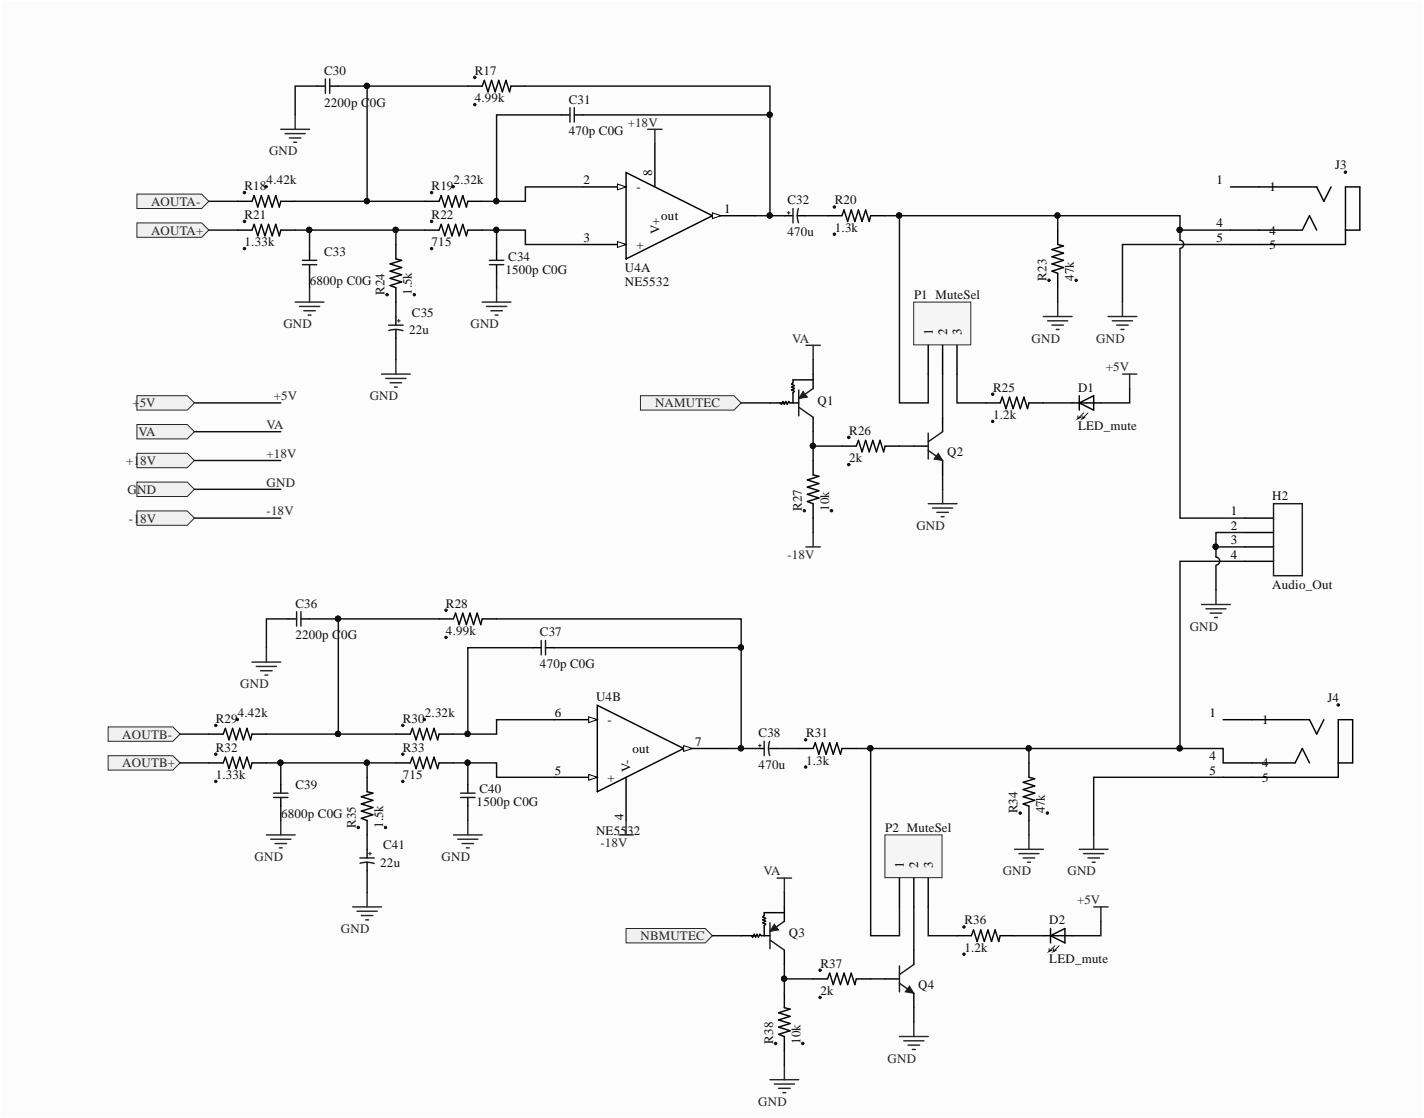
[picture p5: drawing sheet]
<svg xmlns="http://www.w3.org/2000/svg" width="251mm" height="197mm" viewBox="0 0 251 197" stroke-linecap="round" stroke-linejoin="round" font-family="sans-serif">
<defs><g id="words">
<g font-size="2.3" fill="#0e0e0e">
<text x="57.2" y="13.2">C30</text>
<text x="83.7" y="13.2">R17</text>
<text x="57.2" y="18.8">2200p C0G</text>
<text x="83.7" y="18">4.99k</text>
<text x="100.3" y="18.3">C31</text>
<text x="100.3" y="23.9">470p C0G</text>
<text x="235.5" y="29.9">J3</text>
<text x="43.1" y="33.5">R18</text>
<text x="47" y="32.5">4.42k</text>
<text x="76.1" y="33.5">R19</text>
<text x="80" y="32.5">2.32k</text>
<text x="43.1" y="38.6">R21</text>
<text x="76.1" y="38.6">R22</text>
<text x="138.9" y="36.1">C32</text>
<text x="138.9" y="41.6">470u</text>
<text x="147.3" y="36.1">R20</text>
<text x="147.3" y="40.9">1.3k</text>
<text x="43.1" y="43.4">1.33k</text>
<text x="57.2" y="45.2">C33</text>
<text x="76.1" y="43.4">715</text>
<text x="89.7" y="46">C34</text>
<text x="110.2" y="48">U4A</text>
<text x="54.6" y="50.3">6800p C0G</text>
<text x="67.8" y="52.1" transform="rotate(-90 67.8 52.1)">R24</text>
<text x="72.7" y="52.1" transform="rotate(-90 72.7 52.1)">1.5k</text>
<text x="89.2" y="48.2">1500p C0G</text>
<text x="110.2" y="50.5">NE5532</text>
<text x="161.2" y="52.8">P1 MuteSel</text>
<text x="184.6" y="49.5" transform="rotate(-90 184.6 49.5)">R23</text>
<text x="189.4" y="49.5" transform="rotate(-90 189.4 49.5)">47k</text>
<text x="72.2" y="58.9">22u</text>
<text x="72.7" y="55.9">C35</text>
<text x="144.2" y="71.4">Q1</text>
<text x="175.2" y="69.1">R25</text>
<text x="190.1" y="69.1">D1</text>
<text x="149.8" y="76.7">R26</text>
<text x="175.2" y="73.9">1.2k</text>
<text x="190.1" y="75.9">LED_mute</text>
<text x="149.8" y="81.5">2k</text>
<text x="167.1" y="80.5">Q2</text>
<text x="224.4" y="88.1">H2</text>
<text x="141.4" y="90.2" transform="rotate(-90 141.4 90.2)">R27</text>
<text x="146.2" y="90.2" transform="rotate(-90 146.2 90.2)">10k</text>
<text x="52.1" y="107.2">C36</text>
<text x="78.7" y="107.2">R28</text>
<text x="224.4" y="103.9">Audio_Out</text>
<text x="52.1" y="112.8">2200p C0G</text>
<text x="78.7" y="112">4.99k</text>
<text x="95.2" y="112.2">C37</text>
<text x="95.2" y="117.8">470p C0G</text>
<text x="105.1" y="123.7">U4B</text>
<text x="234.1" y="123.8">J4</text>
<text x="38.1" y="127.5">R29</text>
<text x="42" y="126.5">4.42k</text>
<text x="71.1" y="127.5">R30</text>
<text x="74.9" y="126.5">2.32k</text>
<text x="133.8" y="130">C38</text>
<text x="142.2" y="130">R31</text>
<text x="38.1" y="132.6">R32</text>
<text x="38.1" y="137.4">1.33k</text>
<text x="71.1" y="132.6">R33</text>
<text x="71.1" y="137.4">715</text>
<text x="133.8" y="135.6">470u</text>
<text x="142.2" y="134.9">1.3k</text>
<text x="52.1" y="139.2">C39</text>
<text x="84.1" y="142.2">1500p C0G</text>
<text x="84.6" y="139.9">C40</text>
<text x="179.5" y="143.5" transform="rotate(-90 179.5 143.5)">R34</text>
<text x="184.3" y="143.5" transform="rotate(-90 184.3 143.5)">47k</text>
<text x="49.6" y="144.2">6800p C0G</text>
<text x="62.8" y="146" transform="rotate(-90 62.8 146)">R35</text>
<text x="67.6" y="146" transform="rotate(-90 67.6 146)">1.5k</text>
<text x="67.6" y="149.8">C41</text>
<text x="105.1" y="147.3">NE5532</text>
<text x="156.1" y="146.8">P2 MuteSel</text>
<text x="67.1" y="152.9">22u</text>
<text x="139.1" y="165.3">Q3</text>
<text x="170.1" y="163">R36</text>
<text x="170.1" y="167.9">1.2k</text>
<text x="185.1" y="163">D2</text>
<text x="144.7" y="170.7">R37</text>
<text x="185.1" y="169.9">LED_mute</text>
<text x="144.7" y="175.5">2k</text>
<text x="162" y="174.5">Q4</text>
<text x="136.4" y="184.1" transform="rotate(-90 136.4 184.1)">R38</text>
<text x="141.2" y="184.1" transform="rotate(-90 141.2 184.1)">10k</text>
</g>
<g font-size="2.3" fill="#262626">
<text x="110.7" y="22.3">+18V</text>
<text x="47.5" y="27.4">GND</text>
<text x="26.6" y="36.3">AOUTA-</text>
<text x="26.6" y="41.4">AOUTA+</text>
<text x="50" y="57.9">GND</text>
<text x="83" y="57.9">GND</text>
<text x="139.7" y="60.4">VA</text>
<text x="181.9" y="60.4">GND</text>
<text x="193.4" y="60.4">GND</text>
<text x="195.1" y="65.5">+5V</text>
<text x="23.3" y="71.9">+5V</text>
<text x="48.3" y="70.6">+5V</text>
<text x="65.2" y="70.6">GND</text>
<text x="115.5" y="71.9">NAMUTEC</text>
<text x="24.4" y="76.9">VA</text>
<text x="47" y="75.7">VA</text>
<text x="22.2" y="82">+1</text>
<text x="24.7" y="82">8V</text>
<text x="47" y="80.8">+18V</text>
<text x="22.5" y="87.1">G</text>
<text x="24.2" y="87.1">ND</text>
<text x="47" y="85.8">GND</text>
<text x="22.8" y="92.2">-1</text>
<text x="24.7" y="92.2">8V</text>
<text x="47" y="90.9">-18V</text>
<text x="161.6" y="93.5">GND</text>
<text x="138.9" y="98.5">-18V</text>
<text x="209.9" y="111.2">GND</text>
<text x="42.4" y="121.4">GND</text>
<text x="21.6" y="130.3">AOUTB-</text>
<text x="21.6" y="135.4">AOUTB+</text>
<text x="105.9" y="149.3">-18V</text>
<text x="44.9" y="151.9">GND</text>
<text x="77.9" y="151.9">GND</text>
<text x="134.7" y="154.4">VA</text>
<text x="176.9" y="154.4">GND</text>
<text x="188.3" y="154.4">GND</text>
<text x="190" y="159.5">+5V</text>
<text x="60.1" y="164.6">GND</text>
<text x="113" y="165.8">NBMUTEC</text>
<text x="156.6" y="187.4">GND</text>
<text x="133.7" y="195">GND</text>
</g>
<g font-size="2.3">
<text x="102.9" y="32.5">2</text>
<text x="112.2" y="33.8">-</text>
<text x="115" y="31" transform="rotate(-90 115 31)">8</text>
<text x="214.6" y="32.5">1</text>
<text x="223.9" y="33.8">1</text>
<text x="116.3" y="41.2" transform="rotate(-90 116.3 41.2)">V+</text>
<text x="116.6" y="38.8">out</text>
<text x="127.7" y="37.6">1</text>
<text x="214.6" y="40.1">4</text>
<text x="223.9" y="41.4">4</text>
<text x="102.9" y="42.7">3</text>
<text x="112.2" y="43.9">+</text>
<text x="214.6" y="42.7">5</text>
<text x="223.9" y="43.9">5</text>
<text x="164.5" y="59.2" transform="rotate(-90 164.5 59.2)">1</text>
<text x="167.1" y="59.2" transform="rotate(-90 167.1 59.2)">2</text>
<text x="169.6" y="59.2" transform="rotate(-90 169.6 59.2)">3</text>
<text x="217.1" y="90.9">1</text>
<text x="217.1" y="93.5">2</text>
<text x="217.1" y="96">3</text>
<text x="217.1" y="98.5">4</text>
<text x="97.9" y="126.5">6</text>
<text x="107.2" y="127.7">-</text>
<text x="122.6" y="131.6">7</text>
<text x="213.3" y="126.5">1</text>
<text x="222.6" y="127.7">1</text>
<text x="97.9" y="136.6">5</text>
<text x="107.2" y="137.9">+</text>
<text x="111.2" y="136.1" transform="rotate(-90 111.2 136.1)">V-</text>
<text x="111.6" y="132.8">out</text>
<text x="213.3" y="136.6">5</text>
<text x="213.3" y="134.1">4</text>
<text x="222.6" y="137.9">5</text>
<text x="222.6" y="135.4">4</text>
<text x="110" y="144.6" transform="rotate(-90 110 144.6)">4</text>
<text x="159.4" y="153.1" transform="rotate(-90 159.4 153.1)">1</text>
<text x="162" y="153.1" transform="rotate(-90 162 153.1)">2</text>
<text x="164.5" y="153.1" transform="rotate(-90 164.5 153.1)">3</text>
</g>
</g></defs>
<path d="M.2 .2h250.8v196.8h-250.8z" fill="#fcfcfc" stroke="#000" stroke-width=".18"/>
<g fill="none" stroke="#000" stroke-width=".25">
<path d="M55.9 15.2h1.5M58.2 15.2h1.5M82.5 15.2h2.6l.3-1 .7 2 .6-2 .6 2 .7-2 .6 2 .6-2 .7 2 .2-1h2.6M41.9 35.5h2.6l.3-1 .7 2 .6-2 .6 2 .7-2 .6 2 .6-2 .7 2 .2-1h2.6M74.9 35.5h2.5l.4-1 .7 2 .6-2 .6 2 .7-2 .6 2 .6-2 .7 2 .2-1h2.6M99 20.3h1.5M101.3 20.3h1.5M110.4 30.4l15.3 7.6-15.3 7.7zM125.7 38h7.6M41.9 40.6h2.6l.3-1 .7 2 .6-2 .6 2 .7-2 .6 2 .6-2 .7 2 .2-1h2.6M54.6 44.4v1.5M54.6 46.7v1.5"/>
<path d="M69.8 43.1v2.6l1 .2-2 .7 2 .6-2 .6 2 .7-2 .6 2 .6-2 .7 1 .3v2.6M69.8 55.8v1.6M69.8 58.1v1.5M74.9 40.6h2.5l.4-1 .7 2 .6-2 .6 2 .7-2 .6 2 .6-2 .7 2 .2-1h2.6M87.6 44.4v1.5M87.6 46.7v1.5"/>
</g>
<g fill="#0e0e0e" stroke="#0e0e0e" stroke-width=".18">
<circle cx="43.1" cy="34" r=".22"/>
<circle cx="46.9" cy="32.9" r=".22"/>
<circle cx="43.1" cy="39.1" r=".22"/>
<circle cx="43.1" cy="43.9" r=".22"/>
<circle cx="68.3" cy="52" r=".22"/>
<circle cx="73.1" cy="52" r=".21"/>
<circle cx="76.1" cy="34" r=".21"/>
<circle cx="79.9" cy="32.9" r=".21"/>
<circle cx="76.1" cy="39.1" r=".21"/>
<circle cx="76.1" cy="43.9" r=".21"/>
<circle cx="83.7" cy="13.7" r=".21"/>
<circle cx="83.7" cy="18.5" r=".21"/>
</g>
<path d="M57.4 13.9v2.6M58.2 13.9v2.6M100.5 19v2.5M101.3 19v2.5M53.3 45.9h2.6M53.3 46.7h2.6M68.6 57.4h2.5M68.6 58.3a4 4 0 0 1 2.5 0M86.3 45.9h2.6M86.3 46.7h2.6" fill="none" stroke="#1c1c1c" stroke-width=".25"/>
<g fill="none" stroke="#262626" stroke-width=".25">
<path d="M49.5 22.8h5.1M50.3 23.6h3.5M51 24.3h2.1M51.8 25.1h.5M52.1 20.3v2.5M52.1 53.3h5M52.8 54.1h3.6M53.6 54.8h2M54.3 55.6h.6M54.6 50.7v2.6M85.1 53.3h5M85.8 54.1h3.6"/>
<path d="M86.6 54.8h2M87.3 55.6h.5M87.6 50.7v2.6M67.3 66h5.1M68.1 66.8h3.5M68.8 67.5h2M69.6 68.3h.5M69.8 63.4v2.6"/>
</g>
<path d="M70.1 56.6h.5M70.3 56.3v.5" fill="none" stroke="#1c1c1c" stroke-width=".18"/>
<path d="M125.7 37.5l1.5 .5-1.5 .6z" fill="#fcfcfc"/>
<path d="M125.7 37.5l1.5 .5-1.5 .6z" fill="none" stroke="#000" stroke-width=".18"/>
<path d="M115.5 25.3v7.7M102.8 43.1h7.6" fill="none" stroke="#000" stroke-width=".25"/>
<path d="M108.9 42.6l1.5 .5-1.5 .5z" fill="#fcfcfc"/>
<path d="M108.9 42.6l1.5 .5-1.5 .5z" fill="none" stroke="#000" stroke-width=".18"/>
<path d="M102.8 33h7.6" fill="none" stroke="#000" stroke-width=".25"/>
<path d="M108.9 32.5l1.5 .5-1.5 .5z" fill="#fcfcfc"/>
<path d="M108.9 32.5l1.5 .5-1.5 .5z" fill="none" stroke="#000" stroke-width=".18"/>
<path d="M105.4 124.4l15.2 7.6-15.2 7.6zM120.6 132h7.6" fill="none" stroke="#000" stroke-width=".25"/>
<path d="M120.6 131.5l1.5 .5-1.5 .5z" fill="#fcfcfc"/>
<path d="M120.6 131.5l1.5 .5-1.5 .5z" fill="none" stroke="#000" stroke-width=".18"/>
<path d="M97.7 137.1h7.7M110.4 137.1v7.6" fill="none" stroke="#000" stroke-width=".25"/>
<path d="M103.8 136.6l1.6 .5-1.6 .5z" fill="#fcfcfc"/>
<path d="M103.8 136.6l1.6 .5-1.6 .5z" fill="none" stroke="#000" stroke-width=".18"/>
<path d="M97.7 126.9h7.7" fill="none" stroke="#000" stroke-width=".25"/>
<path d="M103.8 126.4l1.6 .5-1.6 .6z" fill="#fcfcfc"/>
<path d="M103.8 126.4l1.6 .5-1.6 .6z" fill="none" stroke="#000" stroke-width=".18"/>
<path d="M138.3 38h1.6M140.6 38h1.6M146 38h2.5l.4-1 .6 2.1 .7-2.1 .6 2.1 .6-2.1 .7 2.1 .6-2.1 .6 2.1 .3-1.1h2.5M186.6 40.6v2.5l1 .3-2 .6 2 .7-2 .6 2 .6-2 .7 2 .6-2 .6 1 .4v2.5" fill="none" stroke="#000" stroke-width=".25"/>
<path d="M139.9 36.8v2.5M140.8 36.8a4 4 0 0 0 0 2.5" fill="none" stroke="#1c1c1c" stroke-width=".25"/>
<path d="M138.9 37.5h.5M139.1 37.3v.5" fill="none" stroke="#1c1c1c" stroke-width=".18"/>
<g fill="#0e0e0e" stroke="#0e0e0e" stroke-width=".18">
<circle cx="147.2" cy="36.5" r=".22"/>
<circle cx="147.2" cy="41.3" r=".22"/>
<circle cx="185" cy="49.4" r=".21"/>
<circle cx="189.8" cy="49.4" r=".21"/>
</g>
<path d="M161.2 53.3h10v7.5h-10z" fill="#f5f5f5" stroke="#262626" stroke-width=".18"/>
<path d="M161.2 78.7h2.5M163.7 60.9v5.1M166.3 60.9v5.1M166.3 73.6v2.5M168.8 60.9v5.1M173.9 71.1h2.5l.4-1 .6 2 .7-2 .6 2 .6-2 .7 2 .6-2 .6 2 .3-1h2.5M189.1 71.1h5.1M190.4 69.8v2.5M190.4 71.1l2.5-1.3v2.5zM166.3 81.2v2.6" fill="none" stroke="#000" stroke-width=".25"/>
<path d="M184 55.8h5.1M184.8 56.6h3.5M185.6 57.4h2M186.3 58.1h.5M186.6 53.3v2.5M198 66h2.5M199.3 66v2.5" fill="none" stroke="#262626" stroke-width=".25"/>
<g fill="#0e0e0e" stroke="#0e0e0e" stroke-width=".18">
<circle cx="175.1" cy="69.5" r=".21"/>
<circle cx="175.1" cy="74.3" r=".21"/>
</g>
<path d="M190.1 73.4v.5l.3-.3M190.9 73.4v.5l.2-.3M191.1 72.8l-1 1.1 .5-.3M191.9 72.8l-1 1.1 .5-.3" fill="none" stroke="#151515" stroke-width=".18"/>
<path d="M163.7 79.5l2.6 1.7M163.7 76.4v4.6M166.3 76.1l-2.6 1.8" fill="none" stroke="#1c1c1c" stroke-width=".25"/>
<path d="M165.5 80l.8 1.2-1.6-.2z" fill="#1c1c1c"/>
<path d="M165.5 80l.8 1.2-1.6-.2z" fill="none" stroke="#1c1c1c" stroke-width=".18"/>
<path d="M135.8 71.1h2.5M143.4 66v2.5M143.4 73.6v2.5" fill="none" stroke="#000" stroke-width=".25"/>
<path d="M140.9 71.8l2.5 1.8M140.9 68.8v4.6M143.4 68.5l-2.5 1.8" fill="none" stroke="#1c1c1c" stroke-width=".25"/>
<path d="M141.6 69l.8 1.1-1.5 .2z" fill="#1c1c1c"/>
<path d="M141.6 69l.8 1.1-1.5 .2zM133.8 131.5h.5M134 131.3v.5M65 150.6h.5M65.3 150.3v.5" fill="none" stroke="#1c1c1c" stroke-width=".18"/>
<g fill="none" stroke="#000" stroke-width=".25">
<path d="M139.9 71.1h1M143.4 67h-3.5v.5l-.3 .3 .5 .2-.5 .3 .5 .2-.5 .3 .5 .2-.2 .3v1.8h-.5l-.3-.3-.2 .5-.3-.5-.3 .5-.2-.5-.3 .5-.2-.2M148.5 78.7h2.5l.4-1 .7 2 .6-2 .6 2 .7-2 .6 2 .6-2 .7 2 .2-1h2.6M143.4 81.2v2.6l1 .2-2 .7 2 .6-2 .6 2 .7-2 .6 2 .6-2 .7 1 .3v2.6M50.8 109.2h1.5M53.1 109.2h1.5M77.4 109.2h2.6l.4-1 .6 2 .6-2 .7 2 .6-2 .6 2 .7-2 .6 2 .3-1h2.5M93.9 114.2h1.6M96.2 114.2h1.5M36.8 129.5h2.6l.4-1 .6 2 .6-2 .7 2 .6-2 .6 2 .7-2 .6 2 .3-1h2.5M36.8 134.6h2.6l.4-1 .6 2 .6-2 .7 2 .6-2 .6 2 .7-2 .6 2 .3-1h2.5M49.5 138.4v1.5"/>
<path d="M64.8 137.1v2.5l1 .3-2.1 .6 2.1 .7-2.1 .6 2.1 .6-2.1 .7 2.1 .6-2.1 .6 1.1 .4v2.6M69.8 129.5h2.6l.3-1 .7 2 .6-2 .7 2 .6-2 .6 2 .7-2 .6 2 .2-1h2.6M69.8 134.6h2.6l.3-1 .7 2 .6-2 .7 2 .6-2 .6 2 .7-2 .6 2 .2-1h2.6M82.5 138.4v1.5M133.3 132h1.5M135.6 132h1.5M140.9 132h2.5l.4-1 .6 2 .7-2 .6 2 .6-2 .7 2 .6-2 .6 2 .3-1h2.5M181.5 134.6v2.5l1 .3-2 .6 2 .6-2 .7 2 .6-2 .6 2 .7-2 .6 1 .4v2.5M49.5 140.7v1.5M64.8 149.8v1.5M64.8 152.1v1.5M82.5 140.7v1.5"/>
</g>
<g fill="#0e0e0e" stroke="#0e0e0e" stroke-width=".18">
<circle cx="149.7" cy="77.2" r=".22"/>
<circle cx="149.7" cy="82" r=".22"/>
<circle cx="141.9" cy="90.1" r=".21"/>
<circle cx="146.7" cy="90.1" r=".22"/>
<circle cx="38" cy="128" r=".21"/>
<circle cx="41.9" cy="126.9" r=".21"/>
<circle cx="38" cy="133" r=".21"/>
<circle cx="38" cy="137.8" r=".21"/>
<circle cx="63.2" cy="146" r=".22"/>
<circle cx="68" cy="146" r=".21"/>
<circle cx="71" cy="128" r=".21"/>
<circle cx="74.8" cy="126.9" r=".21"/>
<circle cx="71" cy="133" r=".21"/>
<circle cx="71" cy="137.8" r=".21"/>
<circle cx="78.7" cy="107.6" r=".21"/>
<circle cx="78.7" cy="112.4" r=".21"/>
<circle cx="142.1" cy="130.5" r=".21"/>
<circle cx="142.1" cy="135.3" r=".21"/>
<circle cx="179.9" cy="143.4" r=".21"/>
<circle cx="184.7" cy="143.4" r=".21"/>
</g>
<g fill="none" stroke="#262626" stroke-width=".25">
<path d="M142.2 60.9h2.5M143.4 60.9v2.5M163.7 88.8h5.1M164.5 89.6h3.5M165.3 90.4h2M166 91.1h.5M166.3 86.3v2.5M44.5 116.8h5M45.2 117.6h3.6M46 118.3h2M46.7 119.1h.5M47 114.2v2.6"/>
<path d="M47 147.3h5.1M47.7 148h3.6M48.5 148.8h2M49.3 149.6h.5M49.5 144.7v2.6M62.2 160h5.1M64.8 157.4v2.6M80 147.3h5.1M80.7 148h3.6M81.5 148.8h2M82.3 149.6h.5M82.5 144.7v2.6"/>
<path d="M63 160.7h3.5M63.7 161.5h2.1M64.5 162.3h.5"/>
</g>
<path d="M52.3 107.9v2.5M53.1 107.9v2.5M95.5 113v2.5M96.2 113v2.5M48.3 139.9h2.5M81.2 139.9h2.6M134.8 130.8v2.5M135.7 130.8a4 4 0 0 0 .1 2.5M48.3 140.7h2.5M63.5 151.3h2.5M63.5 152.3a4 4 0 0 1 2.5 0M81.2 140.7h2.6" fill="none" stroke="#1c1c1c" stroke-width=".25"/>
<path d="M156.1 147.3h10.1v7.5h-10.1z" fill="#f5f5f5" stroke="#262626" stroke-width=".18"/>
<path d="M158.7 154.9v5.1M161.2 154.9v5.1M163.7 154.9v5.1M156.1 172.7h2.6M161.2 167.6v2.5M161.2 175.2v2.5M168.8 165h2.5l.4-1 .7 2.1 .6-2.1 .6 2.1 .7-2.1 .6 2.1 .6-2.1 .7 2.1 .2-1.1h2.6M184 165h5.1M185.3 163.8v2.5M185.3 165l2.5-1.2v2.5z" fill="none" stroke="#000" stroke-width=".25"/>
<path d="M179 149.8h5M179.7 150.6h3.6M180.5 151.3h2M181.2 152.1h.5M181.5 147.3v2.5M192.9 160h2.6M194.2 160v2.5" fill="none" stroke="#262626" stroke-width=".25"/>
<g fill="#0e0e0e" stroke="#0e0e0e" stroke-width=".18">
<circle cx="170" cy="163.5" r=".21"/>
<circle cx="170" cy="168.3" r=".21"/>
</g>
<path d="M185 167.3v.5l.3-.2M185.8 167.3v.5l.3-.2M186.1 166.8l-1.1 1 .6-.2M186.8 166.8l-1 1 .5-.2" fill="none" stroke="#151515" stroke-width=".18"/>
<path d="M158.7 173.4l2.5 1.8M158.7 170.4v4.6M161.2 170.1l-2.5 1.8" fill="none" stroke="#1c1c1c" stroke-width=".25"/>
<path d="M160.4 173.9l.8 1.3-1.5-.2z" fill="#1c1c1c"/>
<path d="M160.4 173.9l.8 1.3-1.5-.2z" fill="none" stroke="#1c1c1c" stroke-width=".18"/>
<path d="M138.3 160v2.5M130.7 165h2.6M138.3 167.6v2.5" fill="none" stroke="#000" stroke-width=".25"/>
<path d="M135.8 165.8l2.5 1.8M135.8 162.8v4.5M138.3 162.5l-2.5 1.8" fill="none" stroke="#1c1c1c" stroke-width=".25"/>
<path d="M136.6 163l.7 1-1.5 .3z" fill="#1c1c1c"/>
<path d="M136.6 163l.7 1-1.5 .3z" fill="none" stroke="#1c1c1c" stroke-width=".18"/>
<path d="M134.8 165h1M138.3 161h-3.5v.5l-.3 .2 .6 .3-.6 .3 .6 .2-.6 .3 .6 .2-.3 .3v1.7h-.5l-.3-.2-.2 .5-.3-.5-.2 .5-.3-.5-.2 .5-.3-.3M138.3 175.2v2.5l1.1 .3-2.1 .6 2.1 .7-2.1 .6 2.1 .6-2.1 .7 2.1 .6-2.1 .6 1 .4v2.6M143.4 172.7h2.6l.3-1 .7 2 .6-2 .6 2 .7-2 .6 2 .7-2 .6 2 .2-1h2.6" fill="none" stroke="#000" stroke-width=".25"/>
<g fill="#0e0e0e" stroke="#0e0e0e" stroke-width=".18">
<circle cx="144.6" cy="171.1" r=".21"/>
<circle cx="144.6" cy="175.9" r=".21"/>
<circle cx="136.8" cy="184.1" r=".21"/>
<circle cx="141.6" cy="184.1" r=".21"/>
</g>
<path d="M137.1 154.9h2.5M138.3 154.9v2.5M135.8 190.4h5.1M136.6 191.2h3.5M137.3 192h2.1M138.1 192.7h.5M138.3 187.9v2.5M158.7 182.8h5M159.4 183.6h3.6M160.2 184.4h2M160.9 185.1h.5M161.2 180.3v2.5" fill="none" stroke="#262626" stroke-width=".25"/>
<g fill="#f0f0f0" stroke="#262626" stroke-width=".18">
<path d="M24.1 34.2h11.5l1.2 1.3-1.2 1.3h-11.5z" fill-rule="evenodd"/>
<path d="M24.1 39.3h11.5l1.2 1.3-1.2 1.3h-11.5z" fill-rule="evenodd"/>
<path d="M113 69.8h16.5l1.2 1.3-1.2 1.2h-16.5z" fill-rule="evenodd"/>
<path d="M19.1 128.2h11.4l1.3 1.3-1.3 1.3h-11.4z" fill-rule="evenodd"/>
<path d="M19.1 133.3h11.4l1.3 1.3-1.3 1.2h-11.4z" fill-rule="evenodd"/>
<path d="M110.4 163.8h14l1.3 1.2-1.3 1.3h-14z" fill-rule="evenodd"/>
</g>
<path d="M114.2 22.8h2.6M115.5 22.8v2.5M142.2 96.5h2.5M143.4 93.9v2.6M109.2 147.3h2.5M110.4 144.7v2.6" fill="none" stroke="#262626" stroke-width=".25"/>
<g fill="#f0f0f0" stroke="#262626" stroke-width=".18">
<path d="M24.1 69.8h8.9l1.3 1.3-1.3 1.2h-8.9z" fill-rule="evenodd"/>
<path d="M24.1 74.9h8.9l1.3 1.2-1.3 1.3h-8.9z" fill-rule="evenodd"/>
<path d="M24.1 80h8.9l1.3 1.2-1.3 1.3h-8.9z" fill-rule="evenodd"/>
<path d="M24.1 85h8.9l1.3 1.3-1.3 1.3h-8.9z" fill-rule="evenodd"/>
<path d="M24.1 90.1h8.9l1.3 1.3-1.3 1.3h-8.9z" fill-rule="evenodd"/>
</g>
<g fill="none" stroke="#0e0e0e" stroke-width=".25">
<path d="M55.9 15.2h-3.8v5.1M59.7 15.2h5.1v20.3M64.8 15.2h17.7M92.7 15.2h43.1v5.1M36.8 35.5h5.1M52.1 35.5h22.8M99 20.3h-11.4v15.2M102.8 20.3h33v17.7h-2.5M102.8 33h-10.1v2.5h-7.6M135.8 38h2.5M142.2 38h3.8M156.1 38h30.5v2.6"/>
<path d="M158.7 38v33.1h5v-5.1M186.6 38h21.5v2.6h8.9M36.8 40.6h5.1M52.1 40.6h22.8M54.6 40.6v3.8M54.6 48.2v2.5M69.8 40.6v2.5M69.8 53.3v2.5M69.8 59.6v3.8M85.1 40.6h7.6v2.5h10.1M87.6 40.6v3.8M87.6 48.2v2.5"/>
<path d="M186.6 50.7v2.6M208.1 40.6v1.8a.72 .72 0 0 1 .7 .7 .72 .72 0 0 1-.7 .7M208.1 43.9v47.5h11.5M217 43.1h-19v10.2M34.3 71.1h15.2M34.3 76.1h15.2M130.7 71.1h5.1M143.4 76.1v2.6h5.1M143.4 63.4v2.6M143.4 78.7v2.5M158.7 78.7h2.5M166.3 66v7.6"/>
<path d="M168.8 66v5.1h5.1M184 71.1h5.1M199.3 68.5v2.6h-5.1M34.3 81.2h15.2M34.3 86.3h15.2M34.3 91.4h15.2M143.4 91.4v2.5M166.3 83.8v2.5M214.5 99.8v4.3M219.6 99h-11.5v33M219.6 96.5h-5.1v1.7a.72 .72 0 0 1 .6 .8 .72 .72 0 0 1-.6 .7M219.6 93.9h-5.1v2.6"/>
<path d="M50.8 109.2h-3.8v5M54.6 109.2h5.1v20.3M59.7 109.2h17.7M87.6 109.2h43.1v5M93.9 114.2h-11.4v15.3M97.7 114.2h33v17.8h-2.5M31.8 129.5h5M31.8 134.6h5M47 129.5h22.8M47 134.6h22.8M49.5 134.6v3.8M64.8 134.6v2.5"/>
<path d="M80 134.6h7.6v2.5h10.1M82.5 134.6v3.8M97.7 126.9h-10.1v2.6h-7.6M130.7 132h2.6M137.1 132h3.8M151 132h30.5v2.6M153.6 132v33h5.1v-5M181.5 132h34.3v2.6M215.8 137.1h-22.9v10.2M49.5 142.2v2.5M64.8 147.3v2.5M64.8 153.6v3.8"/>
<path d="M82.5 142.2v2.5M138.3 157.4v2.6M161.2 160v7.6M163.7 160v5h5.1M181.5 144.7v2.6M125.7 165h5M138.3 170.1v2.6h5.1M138.3 172.7v2.5M153.6 172.7h2.5M161.2 177.7v2.6M179 165h5M194.2 162.5v2.5h-5.1"/>
<path d="M138.3 185.4v2.5"/>
</g>
<g fill="#0e0e0e" stroke="#0e0e0e" stroke-width=".18">
<circle cx="54.5" cy="40.6" r=".47"/>
<circle cx="64.7" cy="15.2" r=".46"/>
<circle cx="64.7" cy="35.5" r=".46"/>
<circle cx="87.5" cy="40.6" r=".46"/>
<circle cx="87.5" cy="35.5" r=".46"/>
<circle cx="135.8" cy="20.2" r=".46"/>
<circle cx="135.8" cy="38" r=".46"/>
<circle cx="69.8" cy="40.6" r=".46"/>
<circle cx="158.6" cy="38" r=".47"/>
<circle cx="143.4" cy="78.7" r=".46"/>
<circle cx="49.5" cy="134.5" r=".47"/>
<circle cx="59.6" cy="109.1" r=".47"/>
<circle cx="59.6" cy="129.4" r=".47"/>
<circle cx="82.5" cy="134.5" r=".46"/>
<circle cx="82.5" cy="129.4" r=".46"/>
<circle cx="130.7" cy="114.2" r=".46"/>
<circle cx="130.7" cy="132" r=".46"/>
<circle cx="64.7" cy="134.5" r=".46"/>
<circle cx="153.5" cy="132" r=".47"/>
<circle cx="138.3" cy="172.6" r=".46"/>
<circle cx="181.4" cy="132" r=".46"/>
<circle cx="186.5" cy="38" r=".46"/>
<circle cx="237.3" cy="30.4" r=".22"/>
<circle cx="236" cy="124.3" r=".22"/>
<circle cx="208.1" cy="40.6" r=".47"/>
<circle cx="208.1" cy="132" r=".47"/>
<circle cx="214.4" cy="96.4" r=".47"/>
</g>
<g fill="none" stroke="#262626" stroke-width=".25">
<path d="M195.5 55.8h5M196.2 56.6h3.6M197 57.4h2M197.7 58.1h.5M198 53.3v2.5M211.9 106.6h5.1M212.7 107.4h3.6M213.5 108.2h2M214.2 108.9h.5M214.5 104.1v2.5M190.4 149.8h5.1M191.1 150.6h3.6"/>
<path d="M191.9 151.3h2M192.7 152.1h.5M192.9 147.3v2.5"/>
</g>
<path d="M217 33h15.2l1.3 2.5 1.3-2.5M217 40.6h12.7l1.3-2.6 1.2 2.6M237.3 40.6h2.6v-7.6h-2.6v10.1h-20.3M219.6 91.4h5M219.6 93.9h5M219.6 96.5h5M219.6 99h5M215.8 134.6h12.6l1.3-2.6 1.3 2.6M215.8 126.9h15.2l1.2 2.6 1.3-2.6M236.1 134.6h2.5v-7.7h-2.5v10.2h-20.3" fill="none" stroke="#000" stroke-width=".25"/>
<path d="M224.6 88.8h5.1v12.7h-5.1z" fill="none" stroke="#151515" stroke-width=".25"/>
<use href="#words"/>
</svg>
